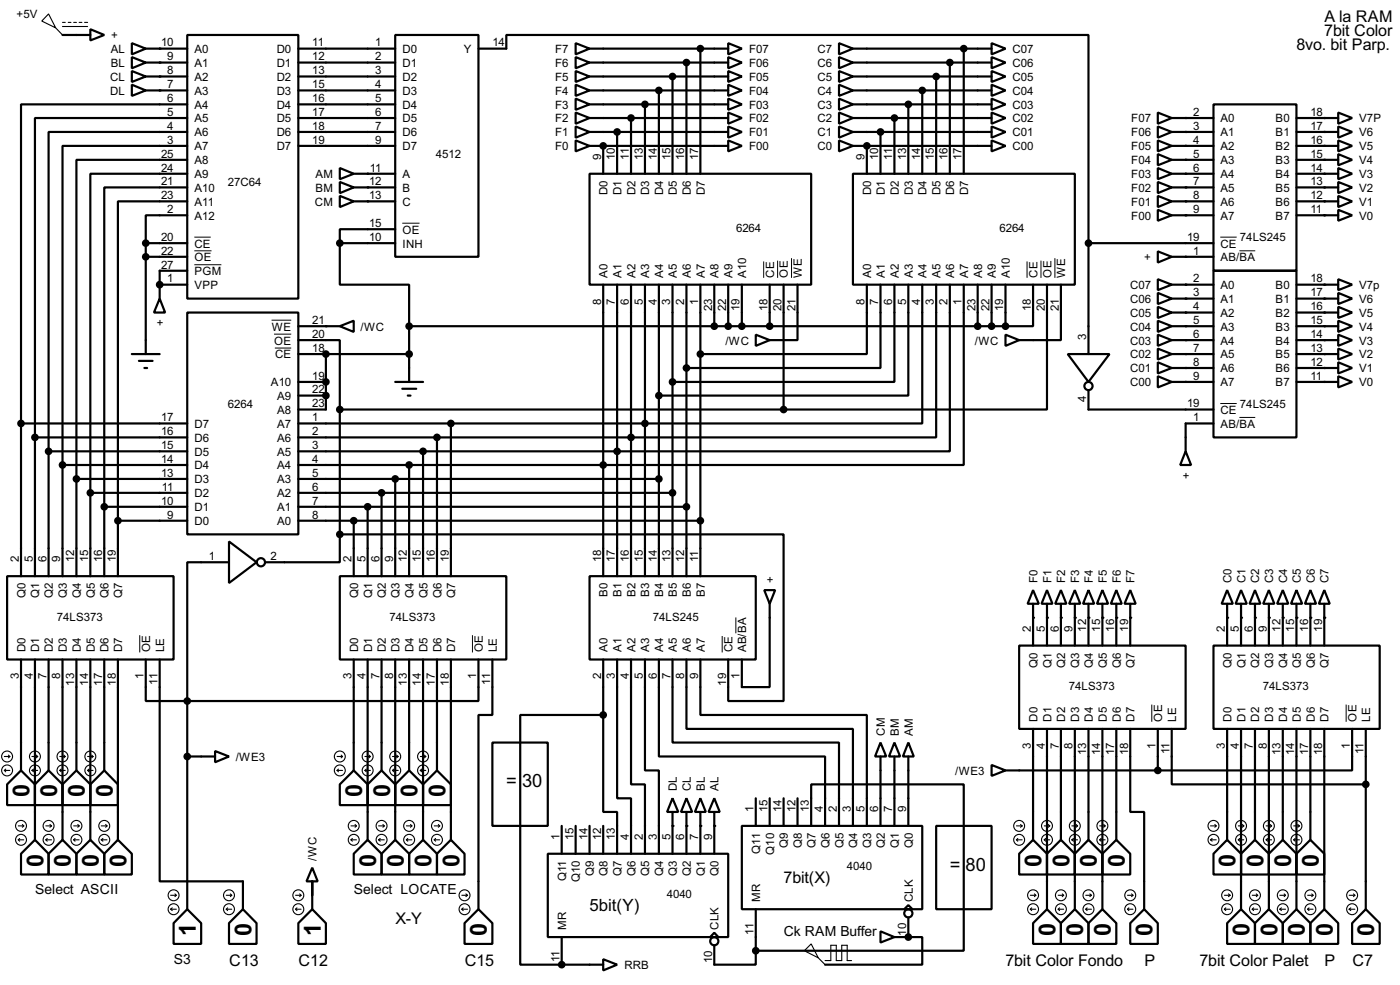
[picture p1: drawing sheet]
<svg xmlns="http://www.w3.org/2000/svg" width="256mm" height="180mm" viewBox="0 0 256 180" stroke-linecap="round" stroke-linejoin="round" font-family="sans-serif">
<defs><g id="words">
<g font-size="4.8">
<text x="5.4" y="146" transform="rotate(-90 5.4 146)">0</text>
<text x="10.4" y="146" transform="rotate(-90 10.4 146)">0</text>
<text x="15.5" y="146" transform="rotate(-90 15.5 146)">0</text>
<text x="20.6" y="146" transform="rotate(-90 20.6 146)">0</text>
<text x="66.4" y="146" transform="rotate(-90 66.4 146)">0</text>
<text x="71.5" y="146" transform="rotate(-90 71.5 146)">0</text>
<text x="76.5" y="146" transform="rotate(-90 76.5 146)">0</text>
<text x="81.6" y="146" transform="rotate(-90 81.6 146)">0</text>
<text x="7.9" y="158.7" transform="rotate(-90 7.9 158.7)">0</text>
<text x="13" y="158.7" transform="rotate(-90 13 158.7)">0</text>
<text x="18.1" y="158.7" transform="rotate(-90 18.1 158.7)">0</text>
<text x="23.1" y="158.7" transform="rotate(-90 23.1 158.7)">0</text>
<text x="68.9" y="158.7" transform="rotate(-90 68.9 158.7)">0</text>
<text x="74" y="158.7" transform="rotate(-90 74 158.7)">0</text>
<text x="79.1" y="158.7" transform="rotate(-90 79.1 158.7)">0</text>
<text x="84.2" y="158.7" transform="rotate(-90 84.2 158.7)">0</text>
<text x="190.8" y="158.7" transform="rotate(-90 190.8 158.7)">0</text>
<text x="195.9" y="158.7" transform="rotate(-90 195.9 158.7)">0</text>
<text x="201" y="158.7" transform="rotate(-90 201 158.7)">0</text>
<text x="206" y="158.6" transform="rotate(-90 206 158.6)">0</text>
<text x="226.4" y="158.7" transform="rotate(-90 226.4 158.7)">0</text>
<text x="231.4" y="158.6" transform="rotate(-90 231.4 158.6)">0</text>
<text x="236.6" y="158.7" transform="rotate(-90 236.6 158.7)">0</text>
<text x="241.6" y="158.7" transform="rotate(-90 241.6 158.7)">0</text>
<text x="35.8" y="171.4" transform="rotate(-90 35.8 171.4)">1</text>
<text x="46" y="171.4" transform="rotate(-90 46 171.4)">0</text>
<text x="58.7" y="171.4" transform="rotate(-90 58.7 171.4)">1</text>
<text x="89.2" y="171.4" transform="rotate(-90 89.2 171.4)">0</text>
<text x="193.3" y="171.3" transform="rotate(-90 193.3 171.3)">0</text>
<text x="198.5" y="171.4" transform="rotate(-90 198.5 171.4)">0</text>
<text x="203.5" y="171.4" transform="rotate(-90 203.5 171.4)">0</text>
<text x="211.2" y="171.4" transform="rotate(-90 211.2 171.4)">0</text>
<text x="228.9" y="171.4" transform="rotate(-90 228.9 171.4)">0</text>
<text x="234" y="171.4" transform="rotate(-90 234 171.4)">0</text>
<text x="239.1" y="171.4" transform="rotate(-90 239.1 171.4)">0</text>
<text x="244.1" y="171.3" transform="rotate(-90 244.1 171.3)">0</text>
<text x="251.8" y="171.4" transform="rotate(-90 251.8 171.4)">0</text>
</g>
<g font-size="3.8">
<text x="92.8" y="144.1">=</text>
<text x="95.7" y="144.1">30</text>
<text x="174" y="159.4">=</text>
<text x="176.9" y="159.4">80</text>
</g>
<text font-size="3.5" x="108" y="166.8">5bit(Y)</text>
<g font-size="3.3">
<text x="242.7" y="4.1">A la RAM</text>
<text x="237.5" y="9.2">8vo. bit Parp.</text>
<text x="242.6" y="6.6">7bit Color</text>
<text x="143.6" y="161.6">7bit(X)</text>
<text x="72.5" y="169.2">X-Y</text>
<text x="42" y="176.8">C13</text>
<text x="54.7" y="176.8">C12</text>
<text x="85.2" y="176.8">C15</text>
<text x="184.2" y="176.8">7bit Color Fondo</text>
<text x="209.7" y="176.8">P</text>
<text x="219.8" y="176.8">7bit Color Palet</text>
<text x="242.7" y="176.8">P</text>
<text x="247.8" y="176.8">C7</text>
</g>
<g font-size="2.9">
<text x="6.4" y="163.7">Select ASCII</text>
<text x="64.8" y="163.7">Select LOCATE</text>
<text x="143.6" y="171.4">Ck RAM Buffer</text>
<text x="31.8" y="176.4">S3</text>
</g>
<g font-size="2.4">
<text x="3.1" y="3.4">+5V</text>
<text x="20.3" y="9.7">AL</text>
<text x="20.4" y="7.2">+</text>
<text x="29.5" y="8.5">10</text>
<text x="30.7" y="11.1">9</text>
<text x="35.6" y="9.7">A0</text>
<text x="50.7" y="9.7">D0</text>
<text x="57.2" y="8.5">11</text>
<text x="57.2" y="11.1">12</text>
<text x="68.8" y="8.5">1</text>
<text x="68.8" y="11.1">2</text>
<text x="73.7" y="9.7">D0</text>
<text x="85" y="9.7">Y</text>
<text x="90.2" y="8.5">14</text>
<text x="101.7" y="9.7">F7</text>
<text x="137.2" y="9.7">F07</text>
<text x="149.8" y="9.7">C7</text>
<text x="185.5" y="9.7">C07</text>
<text x="20.2" y="14.8">CL</text>
<text x="20.2" y="17.3">DL</text>
<text x="20.3" y="12.3">BL</text>
<text x="30.7" y="13.6">8</text>
<text x="30.7" y="16.2">7</text>
<text x="35.6" y="12.3">A1</text>
<text x="35.6" y="14.8">A2</text>
<text x="35.6" y="17.3">A3</text>
<text x="50.7" y="12.3">D1</text>
<text x="50.7" y="14.8">D2</text>
<text x="50.7" y="17.3">D3</text>
<text x="57.2" y="13.6">13</text>
<text x="57.2" y="16.2">15</text>
<text x="68.8" y="13.6">3</text>
<text x="68.8" y="16.2">4</text>
<text x="73.7" y="12.3">D1</text>
<text x="73.7" y="14.8">D2</text>
<text x="73.7" y="17.3">D3</text>
<text x="101.7" y="17.3">F4</text>
<text x="101.7" y="14.8">F5</text>
<text x="101.7" y="12.3">F6</text>
<text x="137.2" y="12.3">F06</text>
<text x="137.2" y="14.8">F05</text>
<text x="137.2" y="17.3">F04</text>
<text x="149.8" y="17.3">C4</text>
<text x="149.8" y="14.8">C5</text>
<text x="149.8" y="12.3">C6</text>
<text x="185.5" y="12.3">C06</text>
<text x="185.5" y="14.8">C05</text>
<text x="185.5" y="17.3">C04</text>
<text x="30.7" y="18.7">6</text>
<text x="30.7" y="21.2">5</text>
<text x="30.7" y="23.8">4</text>
<text x="35.6" y="19.9">A4</text>
<text x="35.6" y="22.4">A5</text>
<text x="50.7" y="19.9">D4</text>
<text x="50.7" y="22.4">D5</text>
<text x="57.2" y="18.7">16</text>
<text x="57.2" y="21.2">17</text>
<text x="57.2" y="23.8">18</text>
<text x="68.8" y="18.7">5</text>
<text x="68.8" y="21.2">6</text>
<text x="68.8" y="23.8">7</text>
<text x="73.7" y="19.9">D4</text>
<text x="73.7" y="22.4">D5</text>
<text x="101.7" y="22.4">F2</text>
<text x="101.7" y="19.9">F3</text>
<text x="137.2" y="19.9">F03</text>
<text x="137.2" y="22.4">F02</text>
<text x="149.8" y="22.4">C2</text>
<text x="149.8" y="19.9">C3</text>
<text x="185.5" y="19.9">C03</text>
<text x="185.5" y="22.4">C02</text>
<text x="207.2" y="22.4">F07</text>
<text x="218.6" y="21.2">2</text>
<text x="218.6" y="23.8">3</text>
<text x="223.6" y="22.4">A0</text>
<text x="233.7" y="22.4">B0</text>
<text x="240.1" y="21.2">18</text>
<text x="240.1" y="23.8">17</text>
<text x="249" y="22.4">V7P</text>
<text x="29.5" y="28.9">25</text>
<text x="30.7" y="26.3">3</text>
<text x="35.6" y="25">A6</text>
<text x="35.6" y="27.5">A7</text>
<text x="50.7" y="25">D6</text>
<text x="50.7" y="27.5">D7</text>
<text x="57.2" y="26.3">19</text>
<text x="68.8" y="26.3">9</text>
<text x="73.7" y="25">D6</text>
<text x="73.7" y="27.5">D7</text>
<text x="79.9" y="28.9">4512</text>
<text x="101.7" y="27.5">F0</text>
<text x="101.7" y="25">F1</text>
<text x="110.1" y="29.3" transform="rotate(-90 110.1 29.3)">9</text>
<text x="112.7" y="29.3" transform="rotate(-90 112.7 29.3)">10</text>
<text x="115.2" y="29.3" transform="rotate(-90 115.2 29.3)">11</text>
<text x="117.8" y="29.3" transform="rotate(-90 117.8 29.3)">13</text>
<text x="120.3" y="29.3" transform="rotate(-90 120.3 29.3)">14</text>
<text x="122.8" y="29.3" transform="rotate(-90 122.8 29.3)">15</text>
<text x="125.4" y="29.3" transform="rotate(-90 125.4 29.3)">16</text>
<text x="127.9" y="29.3" transform="rotate(-90 127.9 29.3)">17</text>
<text x="137.2" y="25">F01</text>
<text x="137.2" y="27.5">F00</text>
<text x="149.8" y="27.5">C0</text>
<text x="149.8" y="25">C1</text>
<text x="158.4" y="29.2" transform="rotate(-90 158.4 29.2)">9</text>
<text x="160.9" y="29.2" transform="rotate(-90 160.9 29.2)">10</text>
<text x="163.5" y="29.3" transform="rotate(-90 163.5 29.3)">11</text>
<text x="166" y="29.3" transform="rotate(-90 166 29.3)">13</text>
<text x="168.6" y="29.3" transform="rotate(-90 168.6 29.3)">14</text>
<text x="171.1" y="29.2" transform="rotate(-90 171.1 29.2)">15</text>
<text x="173.6" y="29.2" transform="rotate(-90 173.6 29.2)">16</text>
<text x="176.2" y="29.3" transform="rotate(-90 176.2 29.3)">17</text>
<text x="185.5" y="25">C01</text>
<text x="185.5" y="27.5">C00</text>
<text x="207.2" y="25">F06</text>
<text x="207.2" y="27.5">F05</text>
<text x="218.6" y="26.3">4</text>
<text x="218.6" y="28.9">5</text>
<text x="223.6" y="25">A1</text>
<text x="223.6" y="27.5">A2</text>
<text x="233.7" y="25">B1</text>
<text x="233.7" y="27.5">B2</text>
<text x="240.1" y="26.3">16</text>
<text x="240.1" y="28.9">15</text>
<text x="249" y="25">V6</text>
<text x="249" y="27.5">V5</text>
<text x="29.5" y="31.4">24</text>
<text x="29.5" y="33.9">21</text>
<text x="35.6" y="30">A8</text>
<text x="35.6" y="32.6">A9</text>
<text x="35.6" y="35.1">A10</text>
<text x="41.8" y="34">27C64</text>
<text x="57.8" y="32.6">AM</text>
<text x="57.8" y="35.1">BM</text>
<text x="67.6" y="33.9">12</text>
<text x="67.8" y="31.4">11</text>
<text x="73.7" y="32.6">A</text>
<text x="73.7" y="35.1">B</text>
<text x="111.3" y="35.7" transform="rotate(-90 111.3 35.7)">D0</text>
<text x="113.9" y="35.7" transform="rotate(-90 113.9 35.7)">D1</text>
<text x="116.4" y="35.7" transform="rotate(-90 116.4 35.7)">D2</text>
<text x="119" y="35.7" transform="rotate(-90 119 35.7)">D3</text>
<text x="121.5" y="35.7" transform="rotate(-90 121.5 35.7)">D4</text>
<text x="124" y="35.7" transform="rotate(-90 124 35.7)">D5</text>
<text x="126.6" y="35.7" transform="rotate(-90 126.6 35.7)">D6</text>
<text x="129.1" y="35.7" transform="rotate(-90 129.1 35.7)">D7</text>
<text x="159.6" y="35.7" transform="rotate(-90 159.6 35.7)">D0</text>
<text x="162.1" y="35.7" transform="rotate(-90 162.1 35.7)">D1</text>
<text x="164.7" y="35.7" transform="rotate(-90 164.7 35.7)">D2</text>
<text x="167.2" y="35.7" transform="rotate(-90 167.2 35.7)">D3</text>
<text x="169.8" y="35.7" transform="rotate(-90 169.8 35.7)">D4</text>
<text x="172.3" y="35.7" transform="rotate(-90 172.3 35.7)">D5</text>
<text x="174.8" y="35.7" transform="rotate(-90 174.8 35.7)">D6</text>
<text x="177.4" y="35.7" transform="rotate(-90 177.4 35.7)">D7</text>
<text x="207.2" y="30">F04</text>
<text x="207.2" y="32.6">F03</text>
<text x="207.2" y="35.1">F02</text>
<text x="218.6" y="31.4">6</text>
<text x="218.6" y="33.9">7</text>
<text x="223.6" y="30">A3</text>
<text x="223.6" y="32.6">A4</text>
<text x="223.6" y="35.1">A5</text>
<text x="233.7" y="30">B3</text>
<text x="233.7" y="32.6">B4</text>
<text x="233.7" y="35.1">B5</text>
<text x="240.1" y="31.4">14</text>
<text x="240.1" y="33.9">13</text>
<text x="249" y="30">V4</text>
<text x="249" y="32.6">V3</text>
<text x="249" y="35.1">V2</text>
<text x="29.5" y="36.5">23</text>
<text x="30.7" y="39">2</text>
<text x="35.6" y="37.7">A11</text>
<text x="35.6" y="40.2">A12</text>
<text x="57.7" y="37.7">CM</text>
<text x="67.6" y="36.5">13</text>
<text x="67.6" y="41.6">15</text>
<text x="73.7" y="37.7">C</text>
<text x="207.2" y="37.7">F01</text>
<text x="207.2" y="40.2">F00</text>
<text x="218.6" y="36.5">8</text>
<text x="218.6" y="39">9</text>
<text x="223.6" y="37.7">A6</text>
<text x="223.6" y="40.2">A7</text>
<text x="233.7" y="37.7">B6</text>
<text x="233.7" y="40.2">B7</text>
<text x="240.1" y="36.5">12</text>
<text x="240.1" y="39">11</text>
<text x="249" y="37.7">V1</text>
<text x="249" y="40.2">V0</text>
<text x="29.5" y="44.1">20</text>
<text x="29.5" y="46.6">22</text>
<text x="35.6" y="45.3">CE</text>
<text x="35.6" y="47.8">OE</text>
<text x="67.6" y="44.1">10</text>
<text x="73.7" y="45.3">INH</text>
<text x="73.7" y="42.7">OE</text>
<text x="134.9" y="42.5">6264</text>
<text x="183.1" y="42.5">6264</text>
<text x="209.6" y="47.8">+</text>
<text x="217.5" y="44.1">19</text>
<text x="218.6" y="46.6">1</text>
<text x="223.6" y="45.3">CE</text>
<text x="223.6" y="47.8">AB/BA</text>
<text x="227.2" y="44.1">74LS245</text>
<text x="29.5" y="49.2">27</text>
<text x="30.7" y="51.7">1</text>
<text x="35.6" y="50.4">PGM</text>
<text x="35.6" y="52.9">VPP</text>
<text x="111.3" y="50.8" transform="rotate(-90 111.3 50.8)">A0</text>
<text x="113.9" y="50.8" transform="rotate(-90 113.9 50.8)">A1</text>
<text x="116.4" y="50.8" transform="rotate(-90 116.4 50.8)">A2</text>
<text x="119" y="50.8" transform="rotate(-90 119 50.8)">A3</text>
<text x="121.5" y="50.8" transform="rotate(-90 121.5 50.8)">A4</text>
<text x="124" y="50.8" transform="rotate(-90 124 50.8)">A5</text>
<text x="126.6" y="50.8" transform="rotate(-90 126.6 50.8)">A6</text>
<text x="129.1" y="50.8" transform="rotate(-90 129.1 50.8)">A7</text>
<text x="131.7" y="50.8" transform="rotate(-90 131.7 50.8)">A8</text>
<text x="134.2" y="50.8" transform="rotate(-90 134.2 50.8)">A9</text>
<text x="136.7" y="50.8" transform="rotate(-90 136.7 50.8)">A10</text>
<text x="141.8" y="50.8" transform="rotate(-90 141.8 50.8)">CE</text>
<text x="144.4" y="50.8" transform="rotate(-90 144.4 50.8)">OE</text>
<text x="146.9" y="50.8" transform="rotate(-90 146.9 50.8)">WE</text>
<text x="159.6" y="50.8" transform="rotate(-90 159.6 50.8)">A0</text>
<text x="162.1" y="50.8" transform="rotate(-90 162.1 50.8)">A1</text>
<text x="164.7" y="50.8" transform="rotate(-90 164.7 50.8)">A2</text>
<text x="167.2" y="50.8" transform="rotate(-90 167.2 50.8)">A3</text>
<text x="169.8" y="50.8" transform="rotate(-90 169.8 50.8)">A4</text>
<text x="172.3" y="50.8" transform="rotate(-90 172.3 50.8)">A5</text>
<text x="174.8" y="50.8" transform="rotate(-90 174.8 50.8)">A6</text>
<text x="177.4" y="50.8" transform="rotate(-90 177.4 50.8)">A7</text>
<text x="179.9" y="50.8" transform="rotate(-90 179.9 50.8)">A8</text>
<text x="182.5" y="50.8" transform="rotate(-90 182.5 50.8)">A9</text>
<text x="185" y="50.8" transform="rotate(-90 185 50.8)">A10</text>
<text x="190.1" y="50.8" transform="rotate(-90 190.1 50.8)">CE</text>
<text x="192.6" y="50.8" transform="rotate(-90 192.6 50.8)">OE</text>
<text x="195.2" y="50.8" transform="rotate(-90 195.2 50.8)">WE</text>
<text x="207" y="52.9">C07</text>
<text x="218.6" y="51.7">2</text>
<text x="223.6" y="52.9">A0</text>
<text x="233.7" y="52.9">B0</text>
<text x="240.1" y="51.7">18</text>
<text x="249" y="52.9">V7p</text>
<text x="30" y="59.7" transform="rotate(-90 30 59.7)">+</text>
<text x="57.2" y="59.3">21</text>
<text x="110.1" y="55.8" transform="rotate(-90 110.1 55.8)">8</text>
<text x="112.7" y="55.8" transform="rotate(-90 112.7 55.8)">7</text>
<text x="115.2" y="55.8" transform="rotate(-90 115.2 55.8)">6</text>
<text x="117.8" y="55.8" transform="rotate(-90 117.8 55.8)">5</text>
<text x="120.3" y="55.8" transform="rotate(-90 120.3 55.8)">4</text>
<text x="122.8" y="55.8" transform="rotate(-90 122.8 55.8)">3</text>
<text x="125.4" y="55.8" transform="rotate(-90 125.4 55.8)">2</text>
<text x="127.9" y="55.8" transform="rotate(-90 127.9 55.8)">1</text>
<text x="130.5" y="57" transform="rotate(-90 130.5 57)">23</text>
<text x="133" y="57" transform="rotate(-90 133 57)">22</text>
<text x="135.5" y="57" transform="rotate(-90 135.5 57)">19</text>
<text x="140.6" y="56.9" transform="rotate(-90 140.6 56.9)">18</text>
<text x="143.2" y="57" transform="rotate(-90 143.2 57)">20</text>
<text x="145.7" y="57" transform="rotate(-90 145.7 57)">21</text>
<text x="158.4" y="55.8" transform="rotate(-90 158.4 55.8)">8</text>
<text x="160.9" y="55.8" transform="rotate(-90 160.9 55.8)">7</text>
<text x="163.5" y="55.8" transform="rotate(-90 163.5 55.8)">6</text>
<text x="166" y="55.8" transform="rotate(-90 166 55.8)">5</text>
<text x="168.6" y="55.8" transform="rotate(-90 168.6 55.8)">4</text>
<text x="171.1" y="55.8" transform="rotate(-90 171.1 55.8)">3</text>
<text x="173.6" y="55.8" transform="rotate(-90 173.6 55.8)">2</text>
<text x="176.2" y="55.8" transform="rotate(-90 176.2 55.8)">1</text>
<text x="178.7" y="57" transform="rotate(-90 178.7 57)">23</text>
<text x="181.3" y="57" transform="rotate(-90 181.3 57)">22</text>
<text x="183.8" y="57" transform="rotate(-90 183.8 57)">19</text>
<text x="188.9" y="56.9" transform="rotate(-90 188.9 56.9)">18</text>
<text x="191.4" y="57" transform="rotate(-90 191.4 57)">20</text>
<text x="194" y="57" transform="rotate(-90 194 57)">21</text>
<text x="207" y="55.4">C06</text>
<text x="207" y="58">C05</text>
<text x="218.6" y="54.3">3</text>
<text x="218.6" y="56.8">4</text>
<text x="218.6" y="59.3">5</text>
<text x="223.6" y="55.4">A1</text>
<text x="223.6" y="58">A2</text>
<text x="233.7" y="55.4">B1</text>
<text x="233.7" y="58">B2</text>
<text x="240.1" y="54.3">17</text>
<text x="240.1" y="56.8">16</text>
<text x="240.1" y="59.3">15</text>
<text x="249" y="55.4">V6</text>
<text x="249" y="58">V5</text>
<text x="49.8" y="60.5">WE</text>
<text x="50.2" y="63.1">OE</text>
<text x="50.4" y="65.6">CE</text>
<text x="57.2" y="64.4">18</text>
<text x="57.2" y="61.9">20</text>
<text x="66.1" y="60.5">/WC</text>
<text x="132.9" y="63.1">/WC</text>
<text x="178.6" y="63.1">/WC</text>
<text x="199" y="62.2" transform="rotate(-90 199 62.2)">3</text>
<text x="207" y="60.5">C04</text>
<text x="207" y="63.1">C03</text>
<text x="207" y="65.6">C02</text>
<text x="218.6" y="61.9">6</text>
<text x="218.6" y="64.4">7</text>
<text x="223.6" y="60.5">A3</text>
<text x="223.6" y="63.1">A4</text>
<text x="223.6" y="65.6">A5</text>
<text x="233.7" y="60.5">B3</text>
<text x="233.7" y="63.1">B4</text>
<text x="233.7" y="65.6">B5</text>
<text x="240.1" y="61.9">14</text>
<text x="240.1" y="64.4">13</text>
<text x="249" y="60.5">V4</text>
<text x="249" y="63.1">V3</text>
<text x="249" y="65.6">V2</text>
<text x="49.6" y="70.7">A10</text>
<text x="57.2" y="72">22</text>
<text x="57.2" y="69.5">19</text>
<text x="207" y="68.1">C01</text>
<text x="207" y="70.7">C00</text>
<text x="218.6" y="67">8</text>
<text x="218.6" y="69.5">9</text>
<text x="223.6" y="68.1">A6</text>
<text x="223.6" y="70.7">A7</text>
<text x="233.7" y="68.1">B6</text>
<text x="233.7" y="70.7">B7</text>
<text x="240.1" y="67">12</text>
<text x="240.1" y="69.5">11</text>
<text x="249" y="68.1">V1</text>
<text x="249" y="70.7">V0</text>
<text x="29.5" y="77.1">17</text>
<text x="41.8" y="74.6">6264</text>
<text x="50.8" y="75.8">A8</text>
<text x="50.8" y="73.2">A9</text>
<text x="57.2" y="77.1">1</text>
<text x="57.2" y="74.6">23</text>
<text x="199" y="73.5" transform="rotate(-90 199 73.5)">4</text>
<text x="217.5" y="74.6">19</text>
<text x="218.6" y="77.1">1</text>
<text x="223.6" y="75.8">CE</text>
<text x="227.2" y="74.6">74LS245</text>
<text x="29.5" y="82.2">15</text>
<text x="29.5" y="79.7">16</text>
<text x="35.6" y="83.4">D5</text>
<text x="35.6" y="80.8">D6</text>
<text x="35.6" y="78.3">D7</text>
<text x="50.8" y="83.4">A5</text>
<text x="50.8" y="80.8">A6</text>
<text x="50.8" y="78.3">A7</text>
<text x="57.2" y="82.2">3</text>
<text x="57.2" y="79.7">2</text>
<text x="223.6" y="78.3">AB/BA</text>
<text x="29.5" y="87.3">13</text>
<text x="29.5" y="84.7">14</text>
<text x="29.7" y="89.8">11</text>
<text x="35.6" y="88.5">D3</text>
<text x="35.6" y="85.9">D4</text>
<text x="50.8" y="88.5">A3</text>
<text x="50.8" y="85.9">A4</text>
<text x="57.2" y="89.8">6</text>
<text x="57.2" y="87.3">5</text>
<text x="57.2" y="84.7">4</text>
<text x="218" y="87.7" transform="rotate(-90 218 87.7)">+</text>
<text x="29.5" y="92.4">10</text>
<text x="30.7" y="94.9">9</text>
<text x="35.6" y="93.6">D1</text>
<text x="35.6" y="91">D2</text>
<text x="50.8" y="93.6">A1</text>
<text x="50.8" y="91">A2</text>
<text x="57.2" y="94.9">8</text>
<text x="57.2" y="92.4">7</text>
<text x="35.6" y="96.1">D0</text>
<text x="50.8" y="96.1">A0</text>
<text x="3.5" y="102.9" transform="rotate(-90 3.5 102.9)">2</text>
<text x="6" y="102.9" transform="rotate(-90 6 102.9)">5</text>
<text x="8.5" y="102.9" transform="rotate(-90 8.5 102.9)">6</text>
<text x="11.1" y="102.9" transform="rotate(-90 11.1 102.9)">9</text>
<text x="13.6" y="102.9" transform="rotate(-90 13.6 102.9)">12</text>
<text x="16.2" y="102.9" transform="rotate(-90 16.2 102.9)">15</text>
<text x="18.7" y="102.9" transform="rotate(-90 18.7 102.9)">16</text>
<text x="21.2" y="102.9" transform="rotate(-90 21.2 102.9)">19</text>
<text x="38.3" y="102.5">1</text>
<text x="49.6" y="102.5">2</text>
<text x="64.4" y="102.9" transform="rotate(-90 64.4 102.9)">2</text>
<text x="67" y="102.9" transform="rotate(-90 67 102.9)">5</text>
<text x="69.5" y="102.9" transform="rotate(-90 69.5 102.9)">6</text>
<text x="72" y="102.9" transform="rotate(-90 72 102.9)">9</text>
<text x="74.6" y="102.9" transform="rotate(-90 74.6 102.9)">12</text>
<text x="77.1" y="102.9" transform="rotate(-90 77.1 102.9)">15</text>
<text x="79.7" y="102.9" transform="rotate(-90 79.7 102.9)">16</text>
<text x="82.2" y="102.9" transform="rotate(-90 82.2 102.9)">19</text>
<text x="110.1" y="102.9" transform="rotate(-90 110.1 102.9)">18</text>
<text x="112.7" y="102.9" transform="rotate(-90 112.7 102.9)">17</text>
<text x="115.2" y="102.9" transform="rotate(-90 115.2 102.9)">16</text>
<text x="117.8" y="102.9" transform="rotate(-90 117.8 102.9)">15</text>
<text x="120.3" y="102.9" transform="rotate(-90 120.3 102.9)">14</text>
<text x="122.8" y="102.9" transform="rotate(-90 122.8 102.9)">13</text>
<text x="125.4" y="102.9" transform="rotate(-90 125.4 102.9)">12</text>
<text x="127.9" y="102.9" transform="rotate(-90 127.9 102.9)">11</text>
<text x="141.8" y="106.7" transform="rotate(-90 141.8 106.7)">+</text>
<text x="190.1" y="106.7" transform="rotate(-90 190.1 106.7)">F0</text>
<text x="192.6" y="106.7" transform="rotate(-90 192.6 106.7)">F1</text>
<text x="195.2" y="106.7" transform="rotate(-90 195.2 106.7)">F2</text>
<text x="197.7" y="106.7" transform="rotate(-90 197.7 106.7)">F3</text>
<text x="200.2" y="106.7" transform="rotate(-90 200.2 106.7)">F4</text>
<text x="202.8" y="106.7" transform="rotate(-90 202.8 106.7)">F5</text>
<text x="205.3" y="106.7" transform="rotate(-90 205.3 106.7)">F6</text>
<text x="207.9" y="106.7" transform="rotate(-90 207.9 106.7)">F7</text>
<text x="225.6" y="106.7" transform="rotate(-90 225.6 106.7)">C0</text>
<text x="228.2" y="106.7" transform="rotate(-90 228.2 106.7)">C1</text>
<text x="230.7" y="106.7" transform="rotate(-90 230.7 106.7)">C2</text>
<text x="233.3" y="106.7" transform="rotate(-90 233.3 106.7)">C3</text>
<text x="235.8" y="106.7" transform="rotate(-90 235.8 106.7)">C4</text>
<text x="238.3" y="106.7" transform="rotate(-90 238.3 106.7)">C5</text>
<text x="240.9" y="106.7" transform="rotate(-90 240.9 106.7)">C6</text>
<text x="243.4" y="106.7" transform="rotate(-90 243.4 106.7)">C7</text>
<text x="4.7" y="109.5" transform="rotate(-90 4.7 109.5)">Q0</text>
<text x="7.2" y="109.5" transform="rotate(-90 7.2 109.5)">Q1</text>
<text x="9.7" y="109.5" transform="rotate(-90 9.7 109.5)">Q2</text>
<text x="10.4" y="113.6">74LS373</text>
<text x="12.3" y="109.5" transform="rotate(-90 12.3 109.5)">Q3</text>
<text x="14.8" y="109.5" transform="rotate(-90 14.8 109.5)">Q4</text>
<text x="17.4" y="109.5" transform="rotate(-90 17.4 109.5)">Q5</text>
<text x="19.9" y="109.5" transform="rotate(-90 19.9 109.5)">Q6</text>
<text x="22.4" y="109.5" transform="rotate(-90 22.4 109.5)">Q7</text>
<text x="65.6" y="109.5" transform="rotate(-90 65.6 109.5)">Q0</text>
<text x="68.2" y="109.5" transform="rotate(-90 68.2 109.5)">Q1</text>
<text x="70.7" y="109.5" transform="rotate(-90 70.7 109.5)">Q2</text>
<text x="71.4" y="113.6">74LS373</text>
<text x="73.2" y="109.5" transform="rotate(-90 73.2 109.5)">Q3</text>
<text x="75.8" y="109.5" transform="rotate(-90 75.8 109.5)">Q4</text>
<text x="78.3" y="109.5" transform="rotate(-90 78.3 109.5)">Q5</text>
<text x="80.9" y="109.5" transform="rotate(-90 80.9 109.5)">Q6</text>
<text x="83.4" y="109.5" transform="rotate(-90 83.4 109.5)">Q7</text>
<text x="111.3" y="109.3" transform="rotate(-90 111.3 109.3)">B0</text>
<text x="113.9" y="109.3" transform="rotate(-90 113.9 109.3)">B1</text>
<text x="116.4" y="109.3" transform="rotate(-90 116.4 109.3)">B2</text>
<text x="119" y="109.3" transform="rotate(-90 119 109.3)">B3</text>
<text x="119.6" y="113.6">74LS245</text>
<text x="121.5" y="109.3" transform="rotate(-90 121.5 109.3)">B4</text>
<text x="124" y="109.3" transform="rotate(-90 124 109.3)">B5</text>
<text x="126.6" y="109.3" transform="rotate(-90 126.6 109.3)">B6</text>
<text x="129.1" y="109.3" transform="rotate(-90 129.1 109.3)">B7</text>
<text x="4.6" y="119.4" transform="rotate(-90 4.6 119.4)">D0</text>
<text x="7.2" y="119.4" transform="rotate(-90 7.2 119.4)">D1</text>
<text x="9.7" y="119.4" transform="rotate(-90 9.7 119.4)">D2</text>
<text x="12.2" y="119.4" transform="rotate(-90 12.2 119.4)">D3</text>
<text x="14.8" y="119.4" transform="rotate(-90 14.8 119.4)">D4</text>
<text x="17.3" y="119.4" transform="rotate(-90 17.3 119.4)">D5</text>
<text x="19.9" y="119.4" transform="rotate(-90 19.9 119.4)">D6</text>
<text x="22.4" y="119.4" transform="rotate(-90 22.4 119.4)">D7</text>
<text x="27.5" y="119.4" transform="rotate(-90 27.5 119.4)">OE</text>
<text x="30" y="119.4" transform="rotate(-90 30 119.4)">LE</text>
<text x="65.6" y="119.4" transform="rotate(-90 65.6 119.4)">D0</text>
<text x="68.1" y="119.4" transform="rotate(-90 68.1 119.4)">D1</text>
<text x="70.7" y="119.4" transform="rotate(-90 70.7 119.4)">D2</text>
<text x="73.2" y="119.4" transform="rotate(-90 73.2 119.4)">D3</text>
<text x="75.7" y="119.4" transform="rotate(-90 75.7 119.4)">D4</text>
<text x="78.3" y="119.4" transform="rotate(-90 78.3 119.4)">D5</text>
<text x="80.8" y="119.4" transform="rotate(-90 80.8 119.4)">D6</text>
<text x="83.4" y="119.4" transform="rotate(-90 83.4 119.4)">D7</text>
<text x="88.5" y="119.4" transform="rotate(-90 88.5 119.4)">OE</text>
<text x="91" y="119.4" transform="rotate(-90 91 119.4)">LE</text>
<text x="111.3" y="119.4" transform="rotate(-90 111.3 119.4)">A0</text>
<text x="113.9" y="119.4" transform="rotate(-90 113.9 119.4)">A1</text>
<text x="116.4" y="119.4" transform="rotate(-90 116.4 119.4)">A2</text>
<text x="118.9" y="119.4" transform="rotate(-90 118.9 119.4)">A3</text>
<text x="121.5" y="119.4" transform="rotate(-90 121.5 119.4)">A4</text>
<text x="124" y="119.4" transform="rotate(-90 124 119.4)">A5</text>
<text x="126.6" y="119.4" transform="rotate(-90 126.6 119.4)">A6</text>
<text x="129.1" y="119.4" transform="rotate(-90 129.1 119.4)">A7</text>
<text x="134.2" y="119.4" transform="rotate(-90 134.2 119.4)">CE</text>
<text x="136.7" y="119.4" transform="rotate(-90 136.7 119.4)">AB/BA</text>
<text x="188.9" y="115.6" transform="rotate(-90 188.9 115.6)">2</text>
<text x="191.4" y="115.6" transform="rotate(-90 191.4 115.6)">5</text>
<text x="194" y="115.6" transform="rotate(-90 194 115.6)">6</text>
<text x="196.5" y="115.6" transform="rotate(-90 196.5 115.6)">9</text>
<text x="199" y="115.6" transform="rotate(-90 199 115.6)">12</text>
<text x="201.6" y="115.6" transform="rotate(-90 201.6 115.6)">15</text>
<text x="204.1" y="115.6" transform="rotate(-90 204.1 115.6)">16</text>
<text x="206.7" y="115.6" transform="rotate(-90 206.7 115.6)">19</text>
<text x="224.4" y="115.6" transform="rotate(-90 224.4 115.6)">2</text>
<text x="227" y="115.6" transform="rotate(-90 227 115.6)">5</text>
<text x="229.5" y="115.6" transform="rotate(-90 229.5 115.6)">6</text>
<text x="232.1" y="115.6" transform="rotate(-90 232.1 115.6)">9</text>
<text x="234.6" y="115.6" transform="rotate(-90 234.6 115.6)">12</text>
<text x="237.1" y="115.6" transform="rotate(-90 237.1 115.6)">15</text>
<text x="239.7" y="115.6" transform="rotate(-90 239.7 115.6)">16</text>
<text x="242.2" y="115.6" transform="rotate(-90 242.2 115.6)">19</text>
<text x="3.5" y="124.4" transform="rotate(-90 3.5 124.4)">3</text>
<text x="6" y="124.4" transform="rotate(-90 6 124.4)">4</text>
<text x="8.5" y="124.4" transform="rotate(-90 8.5 124.4)">7</text>
<text x="11.1" y="124.4" transform="rotate(-90 11.1 124.4)">8</text>
<text x="13.6" y="125.5" transform="rotate(-90 13.6 125.5)">13</text>
<text x="16.2" y="125.5" transform="rotate(-90 16.2 125.5)">14</text>
<text x="18.7" y="125.5" transform="rotate(-90 18.7 125.5)">17</text>
<text x="21.2" y="125.5" transform="rotate(-90 21.2 125.5)">18</text>
<text x="26.3" y="124.4" transform="rotate(-90 26.3 124.4)">1</text>
<text x="28.8" y="125.4" transform="rotate(-90 28.8 125.4)">11</text>
<text x="64.4" y="124.3" transform="rotate(-90 64.4 124.3)">3</text>
<text x="67" y="124.4" transform="rotate(-90 67 124.4)">4</text>
<text x="69.5" y="124.4" transform="rotate(-90 69.5 124.4)">7</text>
<text x="72" y="124.4" transform="rotate(-90 72 124.4)">8</text>
<text x="74.6" y="125.5" transform="rotate(-90 74.6 125.5)">13</text>
<text x="77.1" y="125.5" transform="rotate(-90 77.1 125.5)">14</text>
<text x="79.7" y="125.5" transform="rotate(-90 79.7 125.5)">17</text>
<text x="82.2" y="125.5" transform="rotate(-90 82.2 125.5)">18</text>
<text x="87.3" y="124.4" transform="rotate(-90 87.3 124.4)">1</text>
<text x="89.8" y="125.3" transform="rotate(-90 89.8 125.3)">11</text>
<text x="110.1" y="124.4" transform="rotate(-90 110.1 124.4)">2</text>
<text x="112.7" y="124.4" transform="rotate(-90 112.7 124.4)">3</text>
<text x="115.2" y="124.4" transform="rotate(-90 115.2 124.4)">4</text>
<text x="117.8" y="124.4" transform="rotate(-90 117.8 124.4)">5</text>
<text x="120.3" y="124.4" transform="rotate(-90 120.3 124.4)">6</text>
<text x="122.8" y="124.4" transform="rotate(-90 122.8 124.4)">7</text>
<text x="125.4" y="124.4" transform="rotate(-90 125.4 124.4)">8</text>
<text x="127.9" y="124.4" transform="rotate(-90 127.9 124.4)">9</text>
<text x="133" y="125.5" transform="rotate(-90 133 125.5)">19</text>
<text x="135.5" y="124.4" transform="rotate(-90 135.5 124.4)">1</text>
<text x="190.1" y="122.2" transform="rotate(-90 190.1 122.2)">Q0</text>
<text x="192.6" y="122.2" transform="rotate(-90 192.6 122.2)">Q1</text>
<text x="195.2" y="122.2" transform="rotate(-90 195.2 122.2)">Q2</text>
<text x="197.7" y="122.2" transform="rotate(-90 197.7 122.2)">Q3</text>
<text x="200.2" y="122.2" transform="rotate(-90 200.2 122.2)">Q4</text>
<text x="202.8" y="122.2" transform="rotate(-90 202.8 122.2)">Q5</text>
<text x="205.3" y="122.2" transform="rotate(-90 205.3 122.2)">Q6</text>
<text x="207.9" y="122.2" transform="rotate(-90 207.9 122.2)">Q7</text>
<text x="225.6" y="122.2" transform="rotate(-90 225.6 122.2)">Q0</text>
<text x="228.2" y="122.2" transform="rotate(-90 228.2 122.2)">Q1</text>
<text x="230.7" y="122.2" transform="rotate(-90 230.7 122.2)">Q2</text>
<text x="233.3" y="122.2" transform="rotate(-90 233.3 122.2)">Q3</text>
<text x="235.8" y="122.2" transform="rotate(-90 235.8 122.2)">Q4</text>
<text x="238.3" y="122.2" transform="rotate(-90 238.3 122.2)">Q5</text>
<text x="240.9" y="122.2" transform="rotate(-90 240.9 122.2)">Q6</text>
<text x="243.4" y="122.2" transform="rotate(-90 243.4 122.2)">Q7</text>
<text x="195.8" y="126.3">74LS373</text>
<text x="231.4" y="126.3">74LS373</text>
<text x="162.1" y="134.6" transform="rotate(-90 162.1 134.6)">CM</text>
<text x="164.7" y="134.6" transform="rotate(-90 164.7 134.6)">BM</text>
<text x="167.2" y="134.6" transform="rotate(-90 167.2 134.6)">AM</text>
<text x="188.9" y="137.1" transform="rotate(-90 188.9 137.1)">3</text>
<text x="190.1" y="132.1" transform="rotate(-90 190.1 132.1)">D0</text>
<text x="191.4" y="137.1" transform="rotate(-90 191.4 137.1)">4</text>
<text x="192.6" y="132.1" transform="rotate(-90 192.6 132.1)">D1</text>
<text x="194" y="137.1" transform="rotate(-90 194 137.1)">7</text>
<text x="195.2" y="132.1" transform="rotate(-90 195.2 132.1)">D2</text>
<text x="196.5" y="137.1" transform="rotate(-90 196.5 137.1)">8</text>
<text x="197.7" y="132.1" transform="rotate(-90 197.7 132.1)">D3</text>
<text x="200.2" y="132.1" transform="rotate(-90 200.2 132.1)">D4</text>
<text x="202.8" y="132.1" transform="rotate(-90 202.8 132.1)">D5</text>
<text x="205.3" y="132.1" transform="rotate(-90 205.3 132.1)">D6</text>
<text x="207.9" y="132.1" transform="rotate(-90 207.9 132.1)">D7</text>
<text x="211.7" y="137" transform="rotate(-90 211.7 137)">1</text>
<text x="212.9" y="132.1" transform="rotate(-90 212.9 132.1)">OE</text>
<text x="215.5" y="132.1" transform="rotate(-90 215.5 132.1)">LE</text>
<text x="224.4" y="137.1" transform="rotate(-90 224.4 137.1)">3</text>
<text x="225.6" y="132.1" transform="rotate(-90 225.6 132.1)">D0</text>
<text x="227" y="137" transform="rotate(-90 227 137)">4</text>
<text x="228.2" y="132.1" transform="rotate(-90 228.2 132.1)">D1</text>
<text x="229.5" y="137.1" transform="rotate(-90 229.5 137.1)">7</text>
<text x="230.7" y="132.1" transform="rotate(-90 230.7 132.1)">D2</text>
<text x="232.1" y="137.1" transform="rotate(-90 232.1 137.1)">8</text>
<text x="233.3" y="132.1" transform="rotate(-90 233.3 132.1)">D3</text>
<text x="235.8" y="132.1" transform="rotate(-90 235.8 132.1)">D4</text>
<text x="238.3" y="132.1" transform="rotate(-90 238.3 132.1)">D5</text>
<text x="240.9" y="132.1" transform="rotate(-90 240.9 132.1)">D6</text>
<text x="243.4" y="132.1" transform="rotate(-90 243.4 132.1)">D7</text>
<text x="247.3" y="137" transform="rotate(-90 247.3 137)">1</text>
<text x="248.5" y="132.1" transform="rotate(-90 248.5 132.1)">OE</text>
<text x="251" y="132.1" transform="rotate(-90 251 132.1)">LE</text>
<text x="43.2" y="139.3">/WE3</text>
<text x="175" y="141.8">/WE3</text>
<text x="199" y="138.2" transform="rotate(-90 199 138.2)">13</text>
<text x="201.6" y="138.2" transform="rotate(-90 201.6 138.2)">14</text>
<text x="204.1" y="138.2" transform="rotate(-90 204.1 138.2)">17</text>
<text x="206.7" y="138.2" transform="rotate(-90 206.7 138.2)">18</text>
<text x="214.3" y="138" transform="rotate(-90 214.3 138)">11</text>
<text x="234.6" y="138.2" transform="rotate(-90 234.6 138.2)">13</text>
<text x="237.1" y="138.2" transform="rotate(-90 237.1 138.2)">14</text>
<text x="239.7" y="138.2" transform="rotate(-90 239.7 138.2)">17</text>
<text x="242.2" y="138.2" transform="rotate(-90 242.2 138.2)">18</text>
<text x="249.8" y="138" transform="rotate(-90 249.8 138)">11</text>
<text x="124" y="144.8" transform="rotate(-90 124 144.8)">DL</text>
<text x="126.6" y="144.8" transform="rotate(-90 126.6 144.8)">CL</text>
<text x="129.1" y="144.8" transform="rotate(-90 129.1 144.8)">BL</text>
<text x="131.7" y="144.8" transform="rotate(-90 131.7 144.8)">AL</text>
<text x="138.1" y="148.6" transform="rotate(-90 138.1 148.6)">1</text>
<text x="140.6" y="148.6" transform="rotate(-90 140.6 148.6)">15</text>
<text x="143.2" y="148.6" transform="rotate(-90 143.2 148.6)">14</text>
<text x="145.7" y="148.6" transform="rotate(-90 145.7 148.6)">12</text>
<text x="148.2" y="148.6" transform="rotate(-90 148.2 148.6)">13</text>
<text x="150.8" y="148.6" transform="rotate(-90 150.8 148.6)">4</text>
<text x="153.3" y="148.6" transform="rotate(-90 153.3 148.6)">2</text>
<text x="155.9" y="148.6" transform="rotate(-90 155.9 148.6)">3</text>
<text x="158.4" y="148.6" transform="rotate(-90 158.4 148.6)">5</text>
<text x="160.9" y="148.6" transform="rotate(-90 160.9 148.6)">6</text>
<text x="163.5" y="148.6" transform="rotate(-90 163.5 148.6)">7</text>
<text x="166" y="148.6" transform="rotate(-90 166 148.6)">9</text>
<text x="102.5" y="153.7" transform="rotate(-90 102.5 153.7)">1</text>
<text x="105.1" y="153.7" transform="rotate(-90 105.1 153.7)">15</text>
<text x="107.6" y="153.7" transform="rotate(-90 107.6 153.7)">14</text>
<text x="110.1" y="153.7" transform="rotate(-90 110.1 153.7)">12</text>
<text x="112.7" y="153.7" transform="rotate(-90 112.7 153.7)">13</text>
<text x="115.2" y="153.7" transform="rotate(-90 115.2 153.7)">4</text>
<text x="117.8" y="153.7" transform="rotate(-90 117.8 153.7)">2</text>
<text x="120.3" y="153.7" transform="rotate(-90 120.3 153.7)">3</text>
<text x="122.8" y="153.7" transform="rotate(-90 122.8 153.7)">5</text>
<text x="125.4" y="153.7" transform="rotate(-90 125.4 153.7)">6</text>
<text x="127.9" y="153.7" transform="rotate(-90 127.9 153.7)">7</text>
<text x="130.5" y="153.7" transform="rotate(-90 130.5 153.7)">9</text>
<text x="144.4" y="155.3" transform="rotate(-90 144.4 155.3)">Q9</text>
<text x="146.9" y="155.3" transform="rotate(-90 146.9 155.3)">Q8</text>
<text x="149.4" y="155.3" transform="rotate(-90 149.4 155.3)">Q7</text>
<text x="152" y="155.3" transform="rotate(-90 152 155.3)">Q6</text>
<text x="154.5" y="155.3" transform="rotate(-90 154.5 155.3)">Q5</text>
<text x="157.1" y="155.3" transform="rotate(-90 157.1 155.3)">Q4</text>
<text x="159.6" y="155.3" transform="rotate(-90 159.6 155.3)">Q3</text>
<text x="162.1" y="155.3" transform="rotate(-90 162.1 155.3)">Q2</text>
<text x="164.7" y="155.3" transform="rotate(-90 164.7 155.3)">Q1</text>
<text x="167.2" y="155.3" transform="rotate(-90 167.2 155.3)">Q0</text>
<text x="58" y="157.5" transform="rotate(-90 58 157.5)">/WC</text>
<text x="103.7" y="161.3" transform="rotate(-90 103.7 161.3)">Q11</text>
<text x="106.2" y="161.5" transform="rotate(-90 106.2 161.5)">Q10</text>
<text x="108.8" y="160.3" transform="rotate(-90 108.8 160.3)">Q9</text>
<text x="111.3" y="160.3" transform="rotate(-90 111.3 160.3)">Q8</text>
<text x="113.9" y="160.3" transform="rotate(-90 113.9 160.3)">Q7</text>
<text x="116.4" y="160.3" transform="rotate(-90 116.4 160.3)">Q6</text>
<text x="119" y="160.3" transform="rotate(-90 119 160.3)">Q5</text>
<text x="121.5" y="160.3" transform="rotate(-90 121.5 160.3)">Q4</text>
<text x="124" y="160.3" transform="rotate(-90 124 160.3)">Q3</text>
<text x="126.6" y="160.3" transform="rotate(-90 126.6 160.3)">Q2</text>
<text x="129.1" y="160.3" transform="rotate(-90 129.1 160.3)">Q1</text>
<text x="131.7" y="160.3" transform="rotate(-90 131.7 160.3)">Q0</text>
<text x="139.3" y="156.3" transform="rotate(-90 139.3 156.3)">Q11</text>
<text x="141.8" y="156.4" transform="rotate(-90 141.8 156.4)">Q10</text>
<text x="155.2" y="159.3">4040</text>
<text x="122.2" y="164.4">4040</text>
<text x="139.3" y="165.1" transform="rotate(-90 139.3 165.1)">MR</text>
<text x="167.2" y="165.1" transform="rotate(-90 167.2 165.1)">CLK</text>
<text x="103.7" y="170.2" transform="rotate(-90 103.7 170.2)">MR</text>
<text x="131.7" y="170.2" transform="rotate(-90 131.7 170.2)">CLK</text>
<text x="138.1" y="171.1" transform="rotate(-90 138.1 171.1)">11</text>
<text x="166" y="171.3" transform="rotate(-90 166 171.3)">10</text>
<text x="102.5" y="176.2" transform="rotate(-90 102.5 176.2)">11</text>
<text x="114.4" y="177.4">RRB</text>
<text x="130.5" y="176.3" transform="rotate(-90 130.5 176.3)">10</text>
</g>
</g></defs>
<g fill="none" stroke="#000" stroke-width=".4">
<path d="M11.5 6.4h5.1M16.6 5.4l2.5 1-2.5 1zM24.2 7.9l2.5 1-2.5 1.1zM24.2 10.5l2.5 1-2.5 1zM24.2 13l2.5 1-2.5 1zM24.2 15.5l2.5 1.1-2.5 1zM26.7 8.9h7.6M26.7 11.5h7.6M26.7 14h7.6M26.7 16.6h7.6M34.3 6.4h20.4v48.3h-20.4zM34.3 19.1h-30.4v58.4"/>
<path d="M54.7 8.9h17.7M54.7 11.5h17.7M54.7 14h17.7M54.7 16.6h17.7M54.7 19.1h17.7M72.4 6.4h15.3v40.6h-15.3zM87.7 8.9h5.1v-2.5h106.6v38.1M105.5 18.1l2.5 1-2.5 1zM105.5 15.5l2.5 1.1-2.5 1zM105.5 13l2.5 1-2.5 1zM105.5 10.5l2.5 1-2.5 1zM105.5 7.9l2.5 1-2.5 1.1z"/>
<path d="M108 8.9h25.4M108 11.5h25.4M108 14h25.4M108 16.6h25.4M108 19.1h25.4M118.2 19.1v12.7M120.7 16.6v15.2M123.2 14v17.8M125.8 11.5v20.3M128.3 8.9v22.9M133.4 10.5l2.5 1-2.5 1zM133.4 13l2.5 1-2.5 1z"/>
<path d="M133.4 15.5l2.5 1.1-2.5 1zM133.4 18.1l2.5 1-2.5 1zM133.4 7.9l2.5 1-2.5 1.1zM153.7 18.1l2.6 1-2.6 1zM153.7 15.5l2.6 1.1-2.6 1zM153.7 13l2.6 1-2.6 1zM153.7 10.5l2.6 1-2.6 1zM153.7 7.9l2.6 1-2.6 1.1zM156.3 8.9h25.4M156.3 11.5h25.4M156.3 14h25.4M156.3 16.6h25.4"/>
<path d="M156.3 19.1h25.4M166.4 19.1v12.7M169 16.6v15.2M171.5 14v17.8M174 11.5v20.3M176.6 8.9v22.9M181.7 10.5l2.5 1-2.5 1zM181.7 13l2.5 1-2.5 1zM181.7 15.5l2.5 1.1-2.5 1zM181.7 18.1l2.5 1-2.5 1zM181.7 7.9l2.5 1-2.5 1.1zM222.3 19.1h15.2v30.5h-15.2z"/>
<path d="M34.3 21.6h-27.9v58.5M34.3 24.2h-25.4v58.4M34.3 26.7h-22.8v58.4M34.3 29.3h-20.3v58.4M34.3 31.8h-17.7v58.4M34.3 34.3h-15.2v58.5M34.3 36.9h-12.7v58.4M34.3 39.4h-7.6v5.1M54.7 21.6h17.7M54.7 24.2h17.7M54.7 26.7h17.7M62.3 30.8l2.5 1-2.5 1z"/>
<path d="M62.3 33.3l2.5 1-2.5 1.1zM62.3 35.9l2.5 1-2.5 1zM64.8 31.8h7.6M64.8 34.3h7.6M64.8 36.9h7.6M105.5 25.7l2.5 1-2.5 1zM105.5 23.2l2.5 1-2.5 1zM105.5 20.6l2.5 1-2.5 1.1zM108 31.8h40.6v20.3h-40.6zM108 21.6h25.4M108 24.2h25.4M108 26.7h25.4"/>
<path d="M110.5 26.7v5.1M113.1 24.2v7.6M115.6 21.6v10.2M133.4 20.6l2.5 1-2.5 1.1zM133.4 23.2l2.5 1-2.5 1zM133.4 25.7l2.5 1-2.5 1zM153.7 25.7l2.6 1-2.6 1zM153.7 23.2l2.6 1-2.6 1zM153.7 20.6l2.6 1-2.6 1.1zM156.3 31.8h40.6v20.3h-40.6zM156.3 21.6h25.4M156.3 24.2h25.4"/>
<path d="M156.3 26.7h25.4M158.8 26.7v5.1M161.3 24.2v7.6M163.9 21.6v10.2M181.7 20.6l2.5 1-2.5 1.1zM181.7 23.2l2.5 1-2.5 1zM181.7 25.7l2.5 1-2.5 1zM212.1 23.2l2.6 1-2.6 1zM212.1 25.7l2.6 1-2.6 1zM212.1 28.2l2.6 1.1-2.6 1zM212.1 30.8l2.6 1-2.6 1zM212.1 33.3l2.6 1-2.6 1.1z"/>
<path d="M212.1 35.9l2.6 1-2.6 1zM212.1 38.4l2.6 1-2.6 1zM212.1 20.6l2.6 1-2.6 1.1zM214.7 21.6h7.6M214.7 24.2h7.6M214.7 26.7h7.6M214.7 29.3h7.6M214.7 31.8h7.6M214.7 34.3h7.6M214.7 36.9h7.6M214.7 39.4h7.6M237.5 21.6h7.7"/>
<path d="M237.5 24.2h7.7M237.5 26.7h7.7M237.5 29.3h7.7M237.5 31.8h7.7M237.5 34.3h7.7M237.5 36.9h7.7M237.5 39.4h7.7M245.2 23.2l2.5 1-2.5 1zM245.2 25.7l2.5 1-2.5 1zM245.2 28.2l2.5 1.1-2.5 1zM245.2 30.8l2.5 1-2.5 1zM245.2 33.3l2.5 1-2.5 1.1z"/>
<path d="M245.2 35.9l2.5 1-2.5 1zM245.2 38.4l2.5 1-2.5 1zM245.2 20.6l2.5 1-2.5 1.1zM26.7 44.5v20.3M26.7 47h7.6M26.7 44.5h7.6M29.3 54.7l1 2.5h-2.1zM29.3 52.1h5M34.3 57.2h20.4v40.6h-20.4zM34.3 49.6h-5v5.1M54.7 59.7h7.6M62.3 59.7l2.5-1v2.1z"/>
<path d="M62.3 44.5v7.6h12.7v7.6M62.3 44.5h10.1M72.4 42h-10.1v2.5M75 59.7v10.2M75 59.7h109.2M110.5 52.1v53.4M113.1 52.1v53.4M115.6 52.1v53.4M118.2 52.1v53.4M120.7 52.1v53.4M123.2 52.1v53.4M125.8 52.1v53.4"/>
<path d="M128.3 52.1v53.4M130.9 52.1v7.6M133.4 52.1v7.6M135.9 52.1v7.6M141 52.1v7.6M143.6 52.1v22.9M146.1 52.1v10.2h-5.1M158.8 52.1v12.7h-30.5M161.3 52.1v15.3h-35.5M163.9 52.1v17.8h-40.7M166.4 52.1v20.3h-45.7M169 52.1v25.4h-114.3"/>
<path d="M171.5 52.1v28h-116.8M174 52.1v30.5h-119.3M176.6 52.1v33h-121.9M179.1 52.1v7.6M181.7 52.1v7.6M184.2 52.1v7.6M189.3 52.1v7.6h-5.1M191.8 52.1v22.9h-48.2M194.4 52.1v10.2h-7.7M199.4 44.5h22.9M199.4 44.5v20.3M212.1 46l2.6 1-2.6 1.1z"/>
<path d="M212.1 53.6l2.6 1.1-2.6 1zM212.1 56.2l2.6 1-2.6 1zM212.1 58.7l2.6 1-2.6 1.1zM212.1 51.1l2.6 1-2.6 1zM214.7 47h7.6M214.7 59.7h7.6M214.7 52.1h7.6M214.7 54.7h7.6M214.7 57.2h7.6M222.3 49.6h15.2v30.5h-15.2zM237.5 59.7h7.7M237.5 52.1h7.7"/>
<path d="M237.5 54.7h7.7M237.5 57.2h7.7M245.2 53.6l2.5 1.1-2.5 1zM245.2 56.2l2.5 1-2.5 1zM245.2 58.7l2.5 1-2.5 1.1zM245.2 51.1l2.5 1-2.5 1zM3.9 77.5v28M3.9 77.5h30.4M24.2 64.8h5.1M25.5 66.1h2.5M26.5 67.4h.5M54.7 62.3h7.6v12.7"/>
<path d="M54.7 64.8h20.3M54.7 69.9h5M54.7 72.4h5M59.7 64.8v10.2h-5M62.3 75v22.8M62.3 75h81.3M72.4 69.9h5.1M73.7 71.2h2.6M74.7 72.4h.5M82.6 77.5v28M138.5 61.3l2.5 1-2.5 1zM184.2 61.3l2.5 1-2.5 1z"/>
<path d="M195.6 64.8h7.7l-3.9 5.1zM199.4 71.4v3.6h22.9M212.1 61.3l2.6 1-2.6 1zM212.1 63.8l2.6 1-2.6 1zM212.1 66.3l2.6 1.1-2.6 1zM212.1 68.9l2.6 1-2.6 1zM214.7 64.8h7.6M214.7 67.4h7.6M214.7 69.9h7.6M214.7 62.3h7.6M222.3 77.5h-5.1v5.1M237.5 64.8h7.7"/>
<path d="M237.5 67.4h7.7M237.5 69.9h7.7M237.5 62.3h7.7M245.2 61.3l2.5 1-2.5 1zM245.2 63.8l2.5 1-2.5 1zM245.2 66.3l2.5 1.1-2.5 1zM245.2 68.9l2.5 1-2.5 1zM6.4 80.1v25.4M6.4 80.1h27.9M8.9 82.6v22.9M8.9 82.6h25.4M11.5 85.1v20.4"/>
<path d="M11.5 85.1h22.8M14 87.7v17.8M14 87.7h20.3M16.6 90.2v15.3M16.6 90.2h17.7M19.1 92.8v12.7M19.1 92.8h15.2M21.6 95.3v10.2M21.6 95.3h12.7M42 99.1l5 3.8-5 3.8zM54.7 95.3h73.6M54.7 92.8h71.1"/>
<path d="M54.7 90.2h68.5M54.7 87.7h66M62.3 97.8v5.1h-13.7M62.3 97.8h81.3v30.5h-10.2v-7.6M64.8 95.3v10.2M67.4 92.8v12.7M69.9 90.2v15.3M72.4 87.7v17.8M75 85.1v20.4M77.5 82.6v22.9M80.1 80.1v25.4M217.2 82.6l1 2.5h-2z"/>
<path d="M1.3 105.5h30.5v15.2h-30.5zM42 102.9h-7.7v25.4M62.3 105.5h30.5v15.2h-30.5zM108 105.5h30.5v15.2h-30.5zM140 108h2l-1 2.5zM141 110.5v15.3h-5.1v-5.1M186.7 118.2h30.5v15.2h-30.5zM189.3 108l1 2.5h-2zM189.3 110.5v7.7M191.8 108l1 2.5h-2zM191.8 110.5v7.7M194.4 108l1 2.5h-2.1z"/>
<path d="M194.4 110.5v7.7M196.9 108l1 2.5h-2zM196.9 110.5v7.7M199.4 108l1.1 2.5h-2.1zM199.4 110.5v7.7M202 108l1 2.5h-2zM202 110.5v7.7M204.5 108l1 2.5h-2zM204.5 110.5v7.7M207.1 108l1 2.5h-2.1zM207.1 110.5v7.7M222.3 118.2h30.5v15.2h-30.5z"/>
<path d="M224.8 108l1.1 2.5h-2.1zM224.8 110.5v7.7M227.4 108l1 2.5h-2zM227.4 110.5v7.7M229.9 108l1 2.5h-2zM229.9 110.5v7.7M232.5 108l1 2.5h-2.1zM232.5 110.5v7.7M235 108l1 2.5h-2zM235 110.5v7.7M237.5 108l1.1 2.5h-2.1zM237.5 110.5v7.7"/>
<path d="M240.1 108l1 2.5h-2zM240.1 110.5v7.7M242.6 108l1 2.5h-2zM242.6 110.5v7.7M3.9 120.7v20.3M6.4 120.7v33M8.9 120.7v20.3M11.5 120.7v33M14 120.7v20.3M16.6 120.7v33M19.1 120.7v20.3M21.6 120.7v33"/>
<path d="M26.7 120.7v7.6h7.6M29.3 120.7v40.6h15.2v5.1M34.3 128.3v38.1M34.3 138.5h5.1M39.4 137.5l2.6 1-2.6 1zM64.8 120.7v20.3M67.4 120.7v33M69.9 120.7v20.3M72.4 120.7v33M75 120.7v20.3M77.5 120.7v33M80.1 120.7v20.3"/>
<path d="M82.6 120.7v33M87.7 120.7v7.6h-53.4M90.2 135.9h10.2v15.3h-10.2zM90.2 120.7v10.2h-2.5v35.5M110.5 130.9v17.7h2.6v7.7M110.5 130.9h-15.2v45.7h7.6M110.5 120.7v10.2M113.1 120.7v25.4h2.5v10.2M115.6 120.7v22.9h2.6v12.7M118.2 120.7v20.3h2.5v15.3M120.7 120.7v17.8h30.5v12.7M123.2 120.7v15.2h30.5v15.3"/>
<path d="M125.8 120.7v12.7h30.5v17.8M128.3 120.7v10.2h30.5v20.3M161.3 135.9l1.1 2.6h-2.1zM161.3 138.5v12.7M163.9 135.9l1 2.6h-2zM163.9 138.5v12.7M166.4 135.9l1 2.6h-2zM166.4 138.5v12.7M189.3 133.4v20.3M191.8 133.4v33M194.4 133.4v20.3M196.9 133.4v33"/>
<path d="M199.4 133.4v20.3M202 133.4v33M204.5 133.4v20.3M207.1 133.4v15.2h2.5v17.8M212.1 133.4v7.6M214.7 133.4v10.2h35.5M224.8 133.4v20.3M227.4 133.4v33M229.9 133.4v20.3M232.5 133.4v33M235 133.4v20.3M237.5 133.4v33"/>
<path d="M240.1 133.4v20.3M242.6 133.4v33M247.7 133.4v7.6h-35.6M250.2 133.4v33M1.3 143.6l2.6-2.6 2.5 2.6v3.8h-5.1zM3.9 156.3l2.5-2.6 2.5 2.6v3.8h-5zM8.9 141l2.6 2.6v3.8h-5.1v-3.8zM8.9 156.3l2.6-2.6 2.5 2.6v3.8h-5.1zM11.5 143.6l2.5-2.6 2.6 2.6v3.8h-5.1zM14 156.3l2.6-2.6 2.5 2.6v3.8h-5.1zM16.6 143.6l2.5-2.6 2.5 2.6v3.8h-5zM21.6 153.7l2.6 2.6v3.8h-5.1v-3.8z"/>
<path d="M57.2 158.8l1 2.5h-2zM62.3 143.6l2.5-2.6 2.6 2.6v3.8h-5.1zM64.8 156.3l2.6-2.6 2.5 2.6v3.8h-5.1zM67.4 143.6l2.5-2.6 2.5 2.6v3.8h-5zM72.4 153.7l2.6 2.6v3.8h-5.1v-3.8zM72.4 143.6l2.6-2.6 2.5 2.6v3.8h-5.1zM75 156.3l2.5-2.6 2.6 2.6v3.8h-5.1zM77.5 143.6l2.6-2.6 2.5 2.6v3.8h-5.1zM80.1 156.3l2.5-2.6 2.5 2.6v3.8h-5zM100.4 156.3h33v15.2h-33zM102.9 151.2v5.1M105.5 151.2v5.1"/>
<path d="M108 151.2v5.1M110.5 151.2v5.1M123.2 146.1l1.1 2.5h-2.1zM123.2 148.6v7.7M125.8 146.1l1 2.5h-2zM125.8 148.6v7.7M128.3 146.1l1 2.5h-2zM128.3 148.6v7.7M130.9 146.1l1 2.5h-2.1zM130.9 148.6v7.7M135.9 151.2h33.1v15.2h-33.1zM138.5 146.1v5.1"/>
<path d="M141 146.1v5.1M143.6 146.1v5.1M146.1 146.1v5.1M148.6 151.2v-7.6h28v30.4h-38.1M171.5 151.2h10.2v15.2h-10.2zM181.7 140l2.5 1-2.5 1zM184.2 141h27.9M186.7 156.3l2.6-2.6 2.5 2.6v3.8h-5.1zM191.8 156.3l2.6-2.6 2.5 2.6v3.8h-5.1zM199.4 153.7l2.6 2.6v3.8h-5.1v-3.8zM202 156.3l2.5-2.6 2.6 2.6v3.8h-5.1zM224.8 153.7l2.6 2.6v3.8h-5.1v-3.8z"/>
<path d="M227.4 156.3l2.5-2.6 2.6 2.6v3.8h-5.1zM232.5 156.3l2.5-2.6 2.5 2.6v3.8h-5zM237.5 156.3l2.6-2.6 2.5 2.6v3.8h-5.1zM34.3 166.4l2.6 2.6v3.8h-5.1v-3.8zM44.5 166.4l2.5 2.6v3.8h-5v-3.8zM54.7 169l2.5-2.6 2.5 2.6v3.8h-5zM57.2 161.3v5.1M87.7 166.4l2.5 2.6v3.8h-5.1v-3.8zM102.9 176.6h7.6M102.9 171.5v5.1M110.5 175.6l2.6 1-2.6 1zM130.9 170.7l.7 .8h-1.5z"/>
<path d="M130.9 173v3.6h7.6v-2.6M138.5 166.4v7.6M161.3 170.5l2.6 1-2.6 1zM163.9 171.5h2.5M165.7 166.4l.7-.7 .8 .7zM166.4 171.5h2.6v5.1h-17.8M166.4 167.9v3.6M189.3 169l2.5-2.6 2.6 2.6v3.8h-5.1zM194.4 169l2.5-2.6 2.5 2.6v3.8h-5zM202 166.4l2.5 2.6v3.8h-5.1v-3.8zM207.1 169l2.5-2.6 2.5 2.6v3.8h-5zM224.8 169l2.6-2.6 2.5 2.6v3.8h-5.1z"/>
<path d="M232.5 166.4l2.5 2.6v3.8h-5.1v-3.8zM237.5 166.4l2.6 2.6v3.8h-5.1v-3.8zM240.1 169l2.5-2.6 2.6 2.6v3.8h-5.1zM250.2 166.4l2.6 2.6v3.8h-5.1v-3.8z"/>
<circle cx="199.4" cy="70.7" r=".75"/>
<circle cx="47.8" cy="102.9" r=".75"/>
<circle cx="130.8" cy="172.3" r=".75"/>
<circle cx="166.4" cy="167.2" r=".75"/>
</g>
<g fill="#000">
<circle cx="29.3" cy="16.6" r=".2"/>
<circle cx="29.3" cy="8.9" r=".2"/>
<circle cx="29.3" cy="11.5" r=".2"/>
<circle cx="29.3" cy="14" r=".2"/>
<circle cx="67.4" cy="36.9" r=".2"/>
<circle cx="67.4" cy="31.8" r=".2"/>
<circle cx="67.4" cy="34.3" r=".2"/>
<circle cx="110.5" cy="26.7" r=".2"/>
<circle cx="158.8" cy="26.7" r=".2"/>
<circle cx="217.2" cy="24.2" r=".2"/>
<circle cx="217.2" cy="29.3" r=".2"/>
<circle cx="217.2" cy="31.8" r=".2"/>
<circle cx="217.2" cy="34.3" r=".2"/>
<circle cx="217.2" cy="36.9" r=".2"/>
<circle cx="217.2" cy="21.6" r=".2"/>
<circle cx="217.2" cy="26.7" r=".2"/>
<circle cx="217.2" cy="39.4" r=".2"/>
<circle cx="242.6" cy="34.3" r=".2"/>
<circle cx="242.6" cy="21.6" r=".2"/>
<circle cx="242.6" cy="24.2" r=".2"/>
<circle cx="242.6" cy="26.7" r=".2"/>
<circle cx="242.6" cy="29.3" r=".2"/>
<circle cx="242.6" cy="31.8" r=".2"/>
<circle cx="242.6" cy="36.9" r=".2"/>
<circle cx="242.6" cy="39.4" r=".2"/>
<circle cx="29.3" cy="52.1" r=".2"/>
<circle cx="59.7" cy="59.7" r=".2"/>
<circle cx="217.2" cy="59.7" r=".2"/>
<circle cx="217.2" cy="47" r=".2"/>
<circle cx="217.2" cy="52.1" r=".2"/>
<circle cx="217.2" cy="54.7" r=".2"/>
<circle cx="217.2" cy="57.2" r=".2"/>
<circle cx="242.6" cy="54.7" r=".2"/>
<circle cx="242.6" cy="52.1" r=".2"/>
<circle cx="242.6" cy="57.2" r=".2"/>
<circle cx="242.6" cy="59.7" r=".2"/>
<circle cx="59.7" cy="72.4" r=".2"/>
<circle cx="59.7" cy="64.8" r=".2"/>
<circle cx="59.7" cy="69.9" r=".2"/>
<circle cx="217.2" cy="62.3" r=".2"/>
<circle cx="217.2" cy="67.4" r=".2"/>
<circle cx="217.2" cy="69.9" r=".2"/>
<circle cx="217.2" cy="64.8" r=".2"/>
<circle cx="242.6" cy="64.8" r=".2"/>
<circle cx="242.6" cy="67.4" r=".2"/>
<circle cx="242.6" cy="69.9" r=".2"/>
<circle cx="242.6" cy="62.3" r=".2"/>
<circle cx="189.3" cy="113.1" r=".2"/>
<circle cx="191.8" cy="113.1" r=".2"/>
<circle cx="194.4" cy="113.1" r=".2"/>
<circle cx="196.9" cy="113.1" r=".2"/>
<circle cx="199.4" cy="113.1" r=".2"/>
<circle cx="202" cy="113.1" r=".2"/>
<circle cx="204.5" cy="113.1" r=".2"/>
<circle cx="207.1" cy="113.1" r=".2"/>
<circle cx="224.8" cy="113.1" r=".2"/>
<circle cx="227.4" cy="113.1" r=".2"/>
<circle cx="229.9" cy="113.1" r=".2"/>
<circle cx="232.5" cy="113.1" r=".2"/>
<circle cx="235" cy="113.1" r=".2"/>
<circle cx="237.5" cy="113.1" r=".2"/>
<circle cx="240.1" cy="113.1" r=".2"/>
<circle cx="242.6" cy="113.1" r=".2"/>
<circle cx="123.2" cy="151.2" r=".2"/>
<circle cx="125.8" cy="151.2" r=".2"/>
<circle cx="128.3" cy="151.2" r=".2"/>
<circle cx="130.9" cy="151.2" r=".2"/>
<circle cx="102.9" cy="176.6" r=".2"/>
<circle cx="166.4" cy="171.5" r=".2"/>
</g>
<g fill="none" stroke="#000" stroke-width=".2">
<path d="M8.9 2.6l1.3 2.5-2.5-1.2zM10.2 5.1l1.3 1.3M11.5 4.1h.5M11.5 4.9h4.6M12.5 4.1h.5M13.5 4.1h.5M14.5 4.1h.5M15.5 4.1h.6M.8 138.5h1M1.6 138.2l.2 .3M1.8 138.5l-.2 .2M5.9 138.5h1"/>
<path d="M6.7 138.2l.2 .3M6.9 138.5l-.2 .2M11 138.5h1M11.7 138.2l.3 .3M12 138.5l-.3 .2M16.1 138.5h1M16.8 138.2l.3 .3M17.1 138.5l-.3 .2M61.8 138.5h1M62.5 138.2l.3 .3M62.8 138.5l-.3 .2M66.9 138.5h1"/>
<path d="M67.6 138.2l.3 .3M67.9 138.5l-.3 .2M71.9 138.5h1.1M72.7 138.2l.3 .3M73 138.5l-.3 .2M77 138.5h1M77.8 138.2l.2 .3M78 138.5l-.2 .2M.8 141l.3 .3M.8 141h1M1.1 140.8l-.3 .2M3.4 153.7l.2 .3"/>
<path d="M3.4 153.7h1M3.4 151.2h1M3.6 153.5l-.2 .2M4.1 150.9l.3 .3M4.4 151.2l-.3 .2M5.9 141h1M5.9 141l.3 .3M6.2 140.8l-.3 .2M8.4 153.7h1.1M8.4 151.2h1.1M8.4 153.7l.3 .3M8.7 153.5l-.3 .2"/>
<path d="M9.2 150.9l.3 .3M9.5 151.2l-.3 .2M11 141h1M11 141l.2 .3M11.2 140.8l-.2 .2M13.5 153.7l.3 .3M13.5 153.7h1M13.5 151.2h1M13.8 153.5l-.3 .2M14.3 150.9l.2 .3M14.5 151.2l-.2 .2M16.1 141h1"/>
<path d="M16.1 141l.2 .3M16.3 140.8l-.2 .2M18.6 153.7h1M18.6 151.2h1M18.6 153.7l.3 .3M18.9 153.5l-.3 .2M19.4 150.9l.2 .3M19.6 151.2l-.2 .2M61.8 141h1M61.8 141l.2 .3M62 140.8l-.2 .2M64.3 153.7h1"/>
<path d="M64.3 151.2h1M64.3 153.7l.3 .3M64.6 153.5l-.3 .2M65.1 150.9l.2 .3M65.3 151.2l-.2 .2M66.9 141h1M66.9 141l.2 .3M67.1 140.8l-.2 .2M69.4 153.7h1M69.4 151.2h1M69.4 153.7l.3 .3M69.7 153.5l-.3 .2"/>
<path d="M70.2 150.9l.2 .3M70.4 151.2l-.2 .2M71.9 141h1.1M71.9 141l.3 .3M72.2 140.8l-.3 .2M74.5 153.7h1M74.5 151.2h1M74.5 153.7l.2 .3M74.7 153.5l-.2 .2M75.2 150.9l.3 .3M75.5 151.2l-.3 .2M77 141h1"/>
<path d="M77 141l.3 .3M77.3 140.8l-.3 .2M79.6 153.7h1M79.6 151.2h1M79.6 153.7l.2 .3M79.8 153.5l-.2 .2M80.3 150.9l.3 .3M80.6 151.2l-.3 .2M186.2 153.7h1.1M186.2 151.2h1.1M186.2 153.7l.3 .3M186.5 153.5l-.3 .2"/>
<path d="M187 150.9l.3 .3M187.3 151.2l-.3 .2M191.3 153.7h1M191.3 151.2h1M191.3 153.7l.3 .3M191.6 153.5l-.3 .2M192.1 150.9l.2 .3M192.3 151.2l-.2 .2M196.4 153.7h1M196.4 151.2h1M196.4 153.7l.3 .3M196.7 153.5l-.3 .2"/>
<path d="M197.2 150.9l.2 .3M197.4 151.2l-.2 .2M201.5 153.7h1M201.5 151.2h1M201.5 153.7l.2 .3M201.7 153.5l-.2 .2M202.2 150.9l.3 .3M202.5 151.2l-.3 .2M221.8 153.7h1M221.8 151.2h1M221.8 153.7l.3 .3M222.1 153.5l-.3 .2"/>
<path d="M222.6 150.9l.2 .3M222.8 151.2l-.2 .2M226.9 153.7h1M226.9 151.2h1M226.9 153.7l.2 .3M227.1 153.5l-.2 .2M227.6 150.9l.3 .3M227.9 151.2l-.3 .2M232 153.7h1M232 151.2h1M232 153.7l.2 .3M232.2 153.5l-.2 .2"/>
<path d="M232.7 150.9l.3 .3M233 151.2l-.3 .2M237 153.7h1.1M237 151.2h1.1M237 153.7l.3 .3M237.3 153.5l-.3 .2M237.8 150.9l.3 .3M238.1 151.2l-.3 .2M31.3 166.4l.3 .3M31.3 166.4h1M31.3 163.9h1M31.6 166.2l-.3 .2"/>
<path d="M32.1 163.6l.2 .3M32.3 163.9l-.2 .2M41.5 166.4h1M41.5 163.9h1M41.5 166.4l.2 .3M41.7 166.2l-.2 .2M42.2 163.6l.3 .3M42.5 163.9l-.3 .2M54.2 166.4h1M54.2 163.9h1M54.2 166.4l.2 .3M54.4 166.2l-.2 .2"/>
<path d="M54.9 163.6l.3 .3M55.2 163.9l-.3 .2M84.6 166.4h1.1M84.6 163.9h1.1M84.6 166.4l.3 .3M84.9 166.2l-.3 .2M85.4 163.6l.3 .3M85.7 163.9l-.3 .2M147.4 174l1.2-1.2 1.3 2.5zM149.9 175.3l1.3 1.3M151.2 175.8h1v-2.8h1v2.8h1v-2.8h1v2.8h.8M188.8 166.4h1"/>
<path d="M188.8 163.9h1M188.8 166.4l.2 .3M189 166.2l-.2 .2M189.5 163.6l.3 .3M189.8 163.9l-.3 .2M193.9 166.4h1M193.9 163.9h1M193.9 166.4l.2 .3M194.1 166.2l-.2 .2M194.6 163.6l.3 .3M194.9 163.9l-.3 .2M198.9 166.4h1.1"/>
<path d="M198.9 163.9h1.1M198.9 166.4l.3 .3M199.2 166.2l-.3 .2M199.7 163.6l.3 .3M200 163.9l-.3 .2M206.6 166.4h1M206.6 163.9h1M206.6 166.4l.2 .3M206.8 166.2l-.2 .2M207.3 163.6l.3 .3M207.6 163.9l-.3 .2M224.3 166.4h1.1"/>
<path d="M224.3 163.9h1.1M224.3 166.4l.3 .3M224.6 166.2l-.3 .2M225.1 163.6l.3 .3M225.4 163.9l-.3 .2M229.4 166.4h1M229.4 163.9h1M229.4 166.4l.3 .3M229.7 166.2l-.3 .2M230.2 163.6l.2 .3M230.4 163.9l-.2 .2M234.5 166.4h1"/>
<path d="M234.5 163.9h1M234.5 166.4l.3 .3M234.8 166.2l-.3 .2M235.3 163.6l.2 .3M235.5 163.9l-.2 .2M239.6 166.4h1M239.6 163.9h1M239.6 166.4l.2 .3M239.8 166.2l-.2 .2M240.3 163.6l.3 .3M240.6 163.9l-.3 .2M247.2 166.4h1"/>
<path d="M247.2 163.9h1M247.2 166.4l.3 .3M247.5 166.2l-.3 .2M248 163.6l.2 .3M248.2 163.9l-.2 .2"/>
<circle cx="1.3" cy="138.5" r="1"/>
<circle cx="6.4" cy="138.5" r="1"/>
<circle cx="11.4" cy="138.5" r="1"/>
<circle cx="16.5" cy="138.5" r="1"/>
<circle cx="62.2" cy="138.5" r="1"/>
<circle cx="67.3" cy="138.5" r="1"/>
<circle cx="72.4" cy="138.5" r="1"/>
<circle cx="77.5" cy="138.5" r="1"/>
<circle cx="1.3" cy="141" r="1"/>
<circle cx="3.8" cy="151.2" r="1"/>
<circle cx="3.8" cy="153.7" r="1"/>
<circle cx="6.4" cy="141" r="1"/>
<circle cx="8.9" cy="153.7" r="1"/>
<circle cx="8.9" cy="151.2" r="1"/>
<circle cx="11.4" cy="141" r="1"/>
<circle cx="14" cy="153.7" r="1"/>
<circle cx="14" cy="151.2" r="1"/>
<circle cx="16.5" cy="141" r="1"/>
<circle cx="19.1" cy="153.7" r="1"/>
<circle cx="19.1" cy="151.2" r="1"/>
<circle cx="62.2" cy="141" r="1"/>
<circle cx="64.8" cy="153.7" r="1"/>
<circle cx="64.8" cy="151.2" r="1"/>
<circle cx="67.3" cy="141" r="1"/>
<circle cx="69.9" cy="153.7" r="1"/>
<circle cx="69.9" cy="151.2" r="1"/>
<circle cx="72.4" cy="141" r="1"/>
<circle cx="74.9" cy="153.7" r="1"/>
<circle cx="74.9" cy="151.2" r="1"/>
<circle cx="77.5" cy="141" r="1"/>
<circle cx="80" cy="153.7" r="1"/>
<circle cx="80" cy="151.2" r="1"/>
<circle cx="186.7" cy="153.7" r="1"/>
<circle cx="186.7" cy="151.2" r="1"/>
<circle cx="191.8" cy="153.7" r="1"/>
<circle cx="191.8" cy="151.2" r="1"/>
<circle cx="196.9" cy="151.2" r="1"/>
<circle cx="196.9" cy="153.7" r="1"/>
<circle cx="201.9" cy="151.2" r="1"/>
<circle cx="201.9" cy="153.7" r="1"/>
<circle cx="222.3" cy="151.2" r="1"/>
<circle cx="222.3" cy="153.7" r="1"/>
<circle cx="227.3" cy="151.2" r="1"/>
<circle cx="227.3" cy="153.7" r="1"/>
<circle cx="232.4" cy="153.7" r="1"/>
<circle cx="232.4" cy="151.2" r="1"/>
<circle cx="237.5" cy="151.2" r="1"/>
<circle cx="237.5" cy="153.7" r="1"/>
<circle cx="31.8" cy="163.9" r="1"/>
<circle cx="31.8" cy="166.4" r="1"/>
<circle cx="41.9" cy="166.4" r="1"/>
<circle cx="41.9" cy="163.9" r="1"/>
<circle cx="54.6" cy="166.4" r="1"/>
<circle cx="54.6" cy="163.9" r="1"/>
<circle cx="85.1" cy="163.9" r="1"/>
<circle cx="85.1" cy="166.4" r="1"/>
<circle cx="189.2" cy="166.4" r="1"/>
<circle cx="189.2" cy="163.9" r="1"/>
<circle cx="194.3" cy="166.4" r="1"/>
<circle cx="194.3" cy="163.9" r="1"/>
<circle cx="199.4" cy="163.9" r="1"/>
<circle cx="199.4" cy="166.4" r="1"/>
<circle cx="207" cy="163.9" r="1"/>
<circle cx="207" cy="166.4" r="1"/>
<circle cx="224.8" cy="166.4" r="1"/>
<circle cx="224.8" cy="163.9" r="1"/>
<circle cx="229.9" cy="163.9" r="1"/>
<circle cx="229.9" cy="166.4" r="1"/>
<circle cx="235" cy="163.9" r="1"/>
<circle cx="235" cy="166.4" r="1"/>
<circle cx="240" cy="163.9" r="1"/>
<circle cx="240" cy="166.4" r="1"/>
<circle cx="247.7" cy="166.4" r="1"/>
<circle cx="247.7" cy="163.9" r="1"/>
</g>
<g fill="none" stroke="#000" stroke-width=".18">
<path d="M35.6 43.4h3M35.6 45.9h3.2M35.6 48.5h5M49.8 58.6h3.6M73.7 40.9h3.2M139.9 47.9v3M142.5 47.7v3.2M145 47.3v3.6M188.2 47.8v3M190.7 47.7v3.2M193.3 47.3v3.6M223.6 43.4h3"/>
<path d="M227.1 45.9h2.9M50.2 61.2h3.2M50.4 63.7h3M223.6 73.9h3M227.1 76.4h2.9M25.6 116.3v3.1M86.6 116.3v3.1M132.3 116.4v3M134.8 113v2.9M211 129v3.1M246.6 129v3.1"/>
</g>
<g fill="#000" stroke="#000" stroke-width=".4">
<circle cx="118.1" cy="19.1" r=".5"/>
<circle cx="120.7" cy="16.6" r=".5"/>
<circle cx="123.2" cy="14" r=".5"/>
<circle cx="125.7" cy="11.5" r=".5"/>
<circle cx="128.3" cy="8.9" r=".5"/>
<circle cx="166.4" cy="19.1" r=".5"/>
<circle cx="168.9" cy="16.6" r=".5"/>
<circle cx="171.5" cy="14" r=".5"/>
<circle cx="174" cy="11.5" r=".5"/>
<circle cx="176.5" cy="8.9" r=".5"/>
<circle cx="110.5" cy="26.7" r=".5"/>
<circle cx="113" cy="24.2" r=".5"/>
<circle cx="115.6" cy="21.6" r=".5"/>
<circle cx="158.8" cy="26.7" r=".5"/>
<circle cx="161.3" cy="24.2" r=".5"/>
<circle cx="163.8" cy="21.6" r=".5"/>
<circle cx="26.7" cy="44.5" r=".5"/>
<circle cx="26.7" cy="47" r=".5"/>
<circle cx="29.2" cy="52.1" r=".5"/>
<circle cx="62.2" cy="44.5" r=".5"/>
<circle cx="74.9" cy="59.7" r=".5"/>
<circle cx="130.8" cy="59.7" r=".5"/>
<circle cx="133.4" cy="59.7" r=".5"/>
<circle cx="135.9" cy="59.7" r=".5"/>
<circle cx="141" cy="59.7" r=".5"/>
<circle cx="179.1" cy="59.7" r=".5"/>
<circle cx="181.6" cy="59.7" r=".5"/>
<circle cx="184.2" cy="59.7" r=".5"/>
<circle cx="199.4" cy="44.5" r=".5"/>
<circle cx="3.8" cy="77.5" r=".5"/>
<circle cx="59.7" cy="69.9" r=".5"/>
<circle cx="59.7" cy="72.4" r=".5"/>
<circle cx="59.7" cy="64.8" r=".5"/>
<circle cx="62.2" cy="75" r=".5"/>
<circle cx="74.9" cy="64.8" r=".5"/>
<circle cx="82.6" cy="77.5" r=".5"/>
<circle cx="118.1" cy="77.5" r=".5"/>
<circle cx="120.7" cy="72.4" r=".5"/>
<circle cx="123.2" cy="69.9" r=".5"/>
<circle cx="125.7" cy="67.4" r=".5"/>
<circle cx="128.3" cy="64.8" r=".5"/>
<circle cx="143.5" cy="75" r=".5"/>
<circle cx="6.4" cy="80.1" r=".5"/>
<circle cx="8.9" cy="82.6" r=".5"/>
<circle cx="11.4" cy="85.1" r=".5"/>
<circle cx="14" cy="87.7" r=".5"/>
<circle cx="16.5" cy="90.2" r=".5"/>
<circle cx="19.1" cy="92.8" r=".5"/>
<circle cx="21.6" cy="95.3" r=".5"/>
<circle cx="62.2" cy="97.8" r=".5"/>
<circle cx="64.8" cy="95.3" r=".5"/>
<circle cx="67.3" cy="92.8" r=".5"/>
<circle cx="69.9" cy="90.2" r=".5"/>
<circle cx="72.4" cy="87.7" r=".5"/>
<circle cx="74.9" cy="85.1" r=".5"/>
<circle cx="77.5" cy="82.6" r=".5"/>
<circle cx="80" cy="80.1" r=".5"/>
<circle cx="110.5" cy="85.1" r=".5"/>
<circle cx="113" cy="82.6" r=".5"/>
<circle cx="115.6" cy="80.1" r=".5"/>
<circle cx="120.7" cy="87.7" r=".5"/>
<circle cx="123.2" cy="90.2" r=".5"/>
<circle cx="125.7" cy="92.8" r=".5"/>
<circle cx="128.3" cy="95.3" r=".5"/>
<circle cx="34.3" cy="138.5" r=".5"/>
<circle cx="34.3" cy="128.3" r=".5"/>
<circle cx="110.5" cy="130.9" r=".5"/>
<circle cx="212.1" cy="141" r=".5"/>
<circle cx="250.2" cy="143.6" r=".5"/>
<circle cx="102.9" cy="176.6" r=".5"/>
<circle cx="138.4" cy="174" r=".5"/>
<circle cx="166.4" cy="171.5" r=".5"/>
</g>
<use href="#words"/>
</svg>
